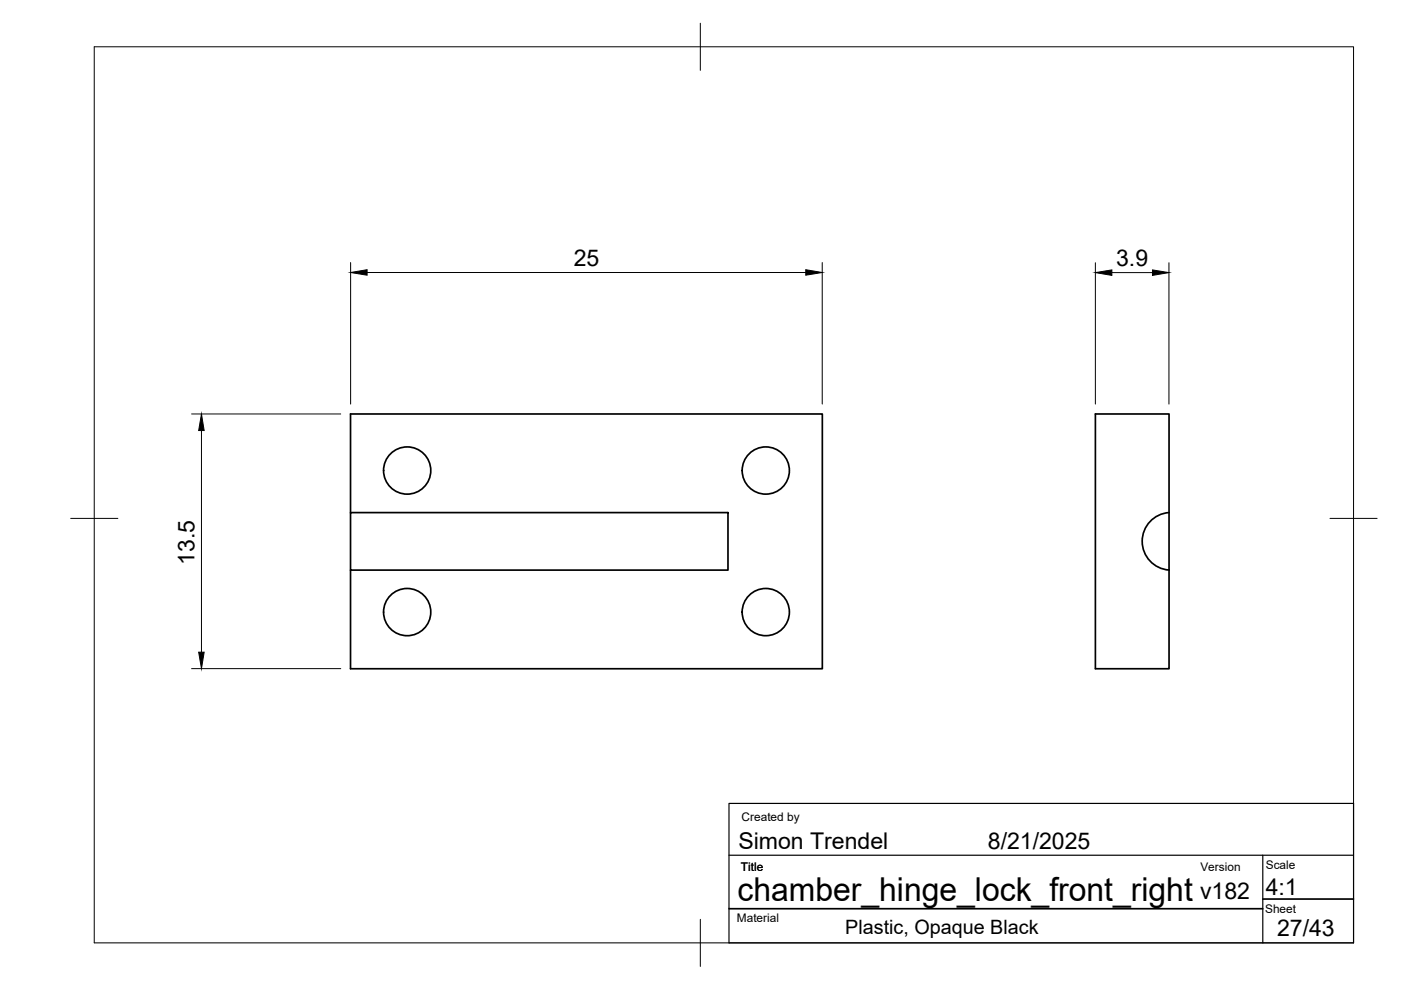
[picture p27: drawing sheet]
<svg xmlns="http://www.w3.org/2000/svg" width="297mm" height="210mm" viewBox="0 0 297 210" stroke-linecap="round" stroke-linejoin="round" font-family="sans-serif">
<defs><g id="words">
<text font-size="7" x="156.4" y="191.1">chamber_hinge_lock_front_right</text>
<g font-size="4.9">
<text x="121.6" y="56.3">25</text>
<text x="236.6" y="56.3">3.9</text>
<text x="41.3" y="119.7" transform="rotate(-90 41.3 119.7)">13.5</text>
<text x="156.5" y="180">Simon Trendel</text>
<text x="209.4" y="180">8/21/2025</text>
<text x="254.4" y="190.6">v182</text>
<text x="268.4" y="189.7">4:1</text>
<text x="270.8" y="198.4">27/43</text>
</g>
<text font-size="4.2" x="179.2" y="198">Plastic, Opaque Black</text>
<g font-size="2.5">
<text x="157.2" y="174.2">Created by</text>
<text x="157.1" y="184.6">Title</text>
<text x="254.5" y="184.6">Version</text>
<text x="268.4" y="184.3">Scale</text>
<text x="156.2" y="195.5">Material</text>
<text x="268.2" y="193.5">Sheet</text>
</g>
</g></defs>
<!-- layer: Visible -->
<g fill="none" stroke="#000" stroke-width=".36">
<path d="M232.2 87.8h15.7v54h-15.7zM74.3 108.7h80v12.2h-80zM74.3 108.7v-20.9h100v54h-100v-20.9M247.9 108.7a6.1 6.1 0 0 0-5.7 6.1 6.1 6.1 0 0 0 5.7 6.1"/>
<circle cx="86.3" cy="99.8" r="5"/>
<circle cx="162.4" cy="99.8" r="5"/>
<circle cx="86.3" cy="129.8" r="5"/>
<circle cx="162.4" cy="129.8" r="5"/>
</g>
<!-- layer: BORDER -->
<path d="M20 9.9h267v190h-267zM148.5 4.9v10M15 109.9h10M282 109.9h10M148.5 194.9v10" fill="none" stroke="#000" stroke-width=".21"/>
<!-- layer: TITLEBLOCK -->
<path d="M154.6 170.3h132.4v29.6h-132.4zM154.6 181.3h132.4M267.7 181.3v18.6" fill="none" stroke="#000" stroke-width=".25"/>
<path d="M154.6 192.7h113.1M267.7 190.6h19.3" fill="none" stroke="#000" stroke-width=".36"/>
<!-- layer: FD_Dimensions -->
<path d="M74.3 55.7v30M77.8 57.8h93M174.3 55.7v30M232.2 55.7v30M235.7 57.8h8.6M247.8 55.7v30M40.6 87.8h31.6M42.7 91.3v47M40.6 141.8h31.6" fill="none" stroke="#000" stroke-width=".21"/>
<path d="M74.3 57.8l3.5-.6v1.1zM170.8 57.2l3.5 .6-3.5 .5zM232.2 57.8l3.5-.6v1.2zM244.3 57.2l3.5 .6-3.5 .6zM42.7 87.8l.6 3.5h-1.2zM42.1 138.3h1.2l-.6 3.5z" fill="#000" stroke="#000" stroke-width=".21"/>
<use href="#words"/>
</svg>
